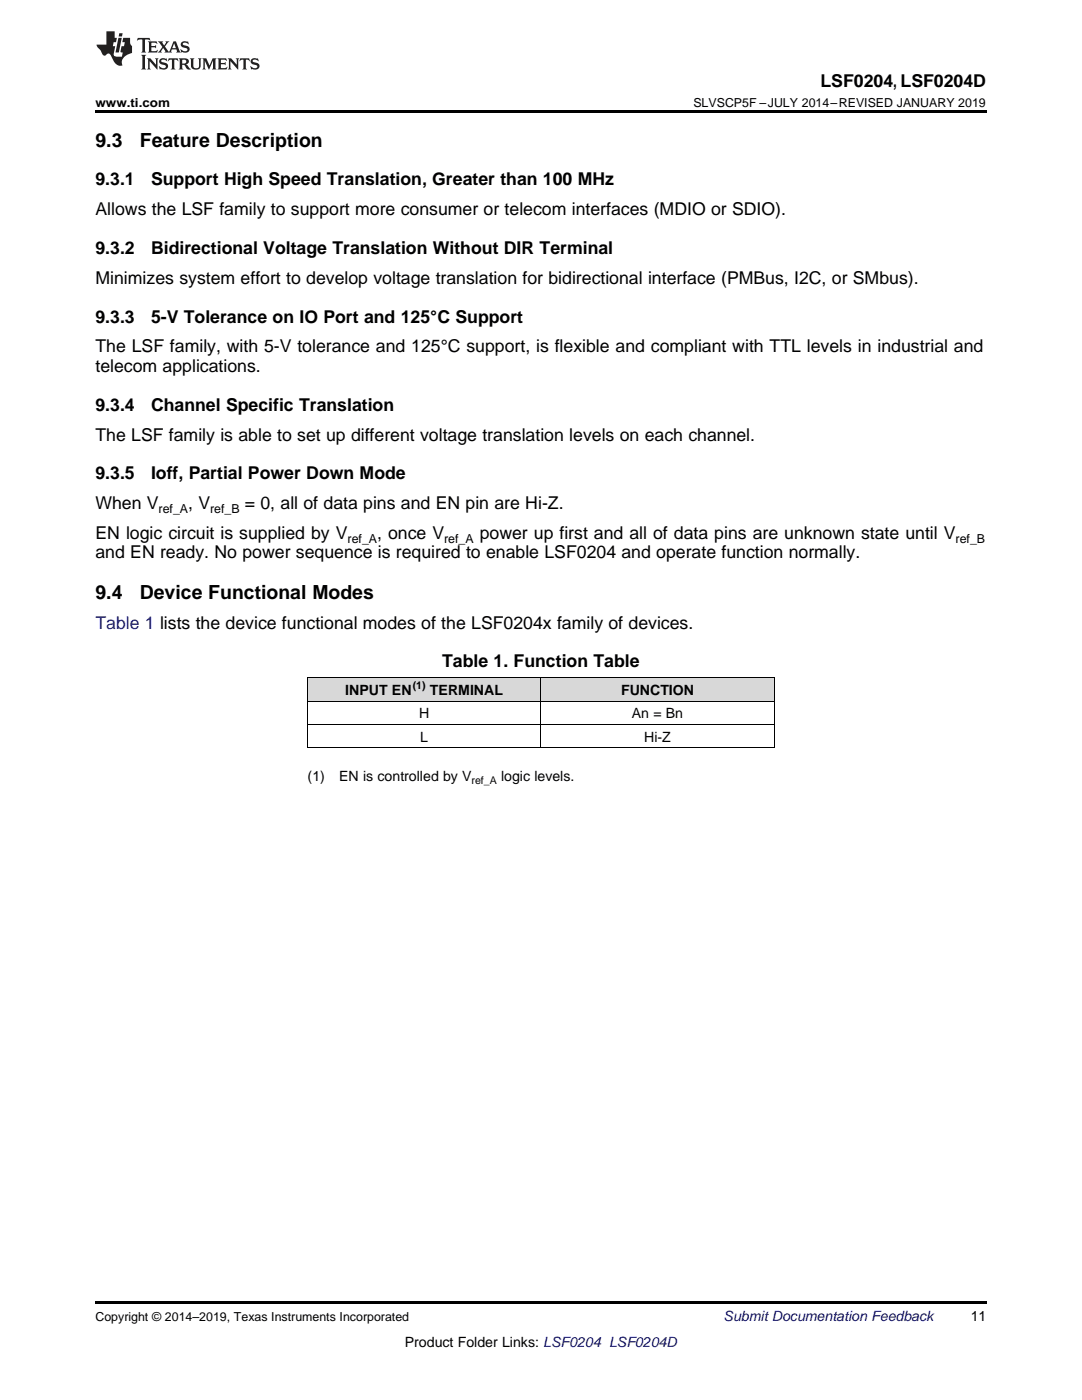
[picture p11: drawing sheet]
<svg xmlns="http://www.w3.org/2000/svg" width="216mm" height="279mm" viewBox="0 0 216 279" stroke-linecap="round" stroke-linejoin="round" font-family="sans-serif">
<defs><g id="words">
<g font-size="3.9">
<text x="19" y="29.3">9.3</text>
<text x="27.9" y="29.3">Feature Description</text>
<text x="19" y="119.5">9.4</text>
<text x="27.9" y="119.5">Device Functional Modes</text>
</g>
<g font-size="3.5">
<text x="163.7" y="17.3">LSF0204, LSF0204D</text>
<text x="19" y="37">9.3.1</text>
<text x="30.1" y="37">Support High Speed Translation, Greater than 100 MHz</text>
<text x="19" y="43">Allows the LSF family to support more consumer or telecom interfaces (MDIO or SDIO).</text>
<text x="19" y="50.7">9.3.2</text>
<text x="30.1" y="50.7">Bidirectional Voltage Translation Without DIR Terminal</text>
<text x="19" y="56.7">Minimizes system effort to develop voltage translation for bidirectional interface (PMBus, I2C, or SMbus).</text>
<text x="19" y="64.4">9.3.3</text>
<text x="30.1" y="64.4">5-V Tolerance on IO Port and 125°C Support</text>
<text x="19" y="70.3">The LSF family, with 5-V tolerance and 125°C support, is flexible and compliant with TTL levels in industrial and</text>
<text x="19" y="74.2">telecom applications.</text>
<text x="19" y="82">9.3.4</text>
<text x="30.1" y="82">Channel Specific Translation</text>
<text x="19" y="87.9">The LSF family is able to set up different voltage translation levels on each channel.</text>
<text x="19" y="95.6">9.3.5</text>
<text x="30.1" y="95.6">Ioff, Partial Power Down Mode</text>
<text x="19" y="101.6">When V</text>
<text x="37.5" y="101.6">, V</text>
<text x="48.9" y="101.6">= 0, all of data pins and EN pin are Hi-Z.</text>
<text x="19" y="107.6">EN logic circuit is supplied by V</text>
<text x="75.3" y="107.6">, once V</text>
<text x="95.7" y="107.6">power up first and all of data pins are unknown state until V</text>
<text x="19" y="111.4">and EN ready. No power sequence is required to enable LSF0204 and operate function normally.</text>
<text x="88.2" y="133.2">Table 1. Function Table</text>
</g>
<text font-size="3.5" fill="#00f" x="19" y="125.5">Table 1 lists the device functional modes of the LSF0204x family of devices.</text>
<g font-size="2.8">
<text x="68.9" y="138.7">INPUT EN</text>
<text x="83.6" y="143.4">H</text>
<text x="85.8" y="138.7">TERMINAL</text>
<text x="123.9" y="138.7">FUNCTION</text>
<text x="126.1" y="143.4">An = Bn</text>
<text x="83.9" y="148">L</text>
<text x="128.6" y="148">Hi-Z</text>
<text x="61.4" y="156">(1)</text>
<text x="67.7" y="156">EN is controlled by V</text>
<text x="100" y="156">logic levels.</text>
<text x="193.7" y="263.6">11</text>
<text x="80.8" y="268.9">Product Folder Links: LSF0204 LSF0204D</text>
</g>
<text font-size="2.8" fill="#0000c8" x="144.4" y="263.6">Submit Documentation Feedback</text>
<g font-size="2.5">
<text x="19" y="21.4">www.ti.com</text>
<text x="138.4" y="21.4">SLVSCP5F –JULY 2014–REVISED JANUARY 2019</text>
<text x="31.6" y="102.3">ref_A</text>
<text x="41.9" y="102.3">ref_B</text>
<text x="69.4" y="108.3">ref_A</text>
<text x="88.6" y="108.3">ref_A</text>
<text x="190.7" y="108.3">ref_B</text>
<text x="19" y="263.6">Copyright © 2014–2019, Texas Instruments Incorporated</text>
</g>
<g font-size="2.1">
<text x="82.4" y="137.6">(1)</text>
<text x="94.1" y="156.5">ref_A</text>
</g>
</g></defs>
<g fill="#d8d8d8">
<path d="M61.4 135.3h46.5v4.7h-46.5z"/>
<path d="M107.9 135.3h46.6v4.7h-46.6z"/>
</g>
<path d="M19 22h177.8v.5h-177.8zM61.4 149.3h.1zM154.4 149.3h.1zM19 259.7h177.8v.5h-177.8z" fill="#000"/>
<path d="M61.4 139.9h93.1M61.4 135.3h93.1M61.4 135.3v14M107.9 135.3v14M154.5 135.3v14M61.4 149.2h93.1M61.4 144.6h93.1" fill="none" stroke="#000" stroke-width=".2"/>
<g fill="#231f20">
<path d="M27.5 7.6l-.1 .5 .4-.2h.6v.1v2.1l-.2 .4h1l-.3-.4v-2.1l.1-.1h.5l.5 .2-.2-.5zM29.5 8.3l.2 .3v1.5l-.2 .4h1.8l.2-.6a1.04 1.04 0 0 1-1.3 .2v-.7h.6l.3 .2v-.6l-.3 .2h-.6v-.6l.8-.1 .4 .3-.2-.5zM31.5 8.3l.9 1.1-.9 1.1h.8l-.2-.2 .5-.7 .4 .7-.2 .2h1.5l-.1-.2 .1-.4h.9l.1 .4-.2 .2h1l-.3-.3-.7-1.9h-.5l-.9 2-.8-1 .9-1h-.8l.1 .3-.3 .5-.4-.6 .2-.2zM34.7 8.6l.4 1h-.7zM36.3 8.4a.63 .63 0 0 0-.2 .7 .63 .63 0 0 0 .6 .4l.6 .2 .1 .2a.75 .75 0 0 1-.7 .4 .75 .75 0 0 1-.6-.5l.1 .7 .1-.1a1.11 1.11 0 0 0 1.5-.6 1.13 1.13 0 0 0-1.2-.8l-.1-.4a1.04 1.04 0 0 1 1.2 .2l-.2-.5-.1 .1-.5-.2zM28.2 10.9l.2 .4v2.2l-.2 .4h1l-.3-.4v-2.2l.3-.4zM29.3 11.6l.3 .4v1.5l-.3 .4h.8l-.2-.4v-1.3l1.5 1.7v-1.9l.2-.4h-.7l.2 .4v.9l-1.1-1.3zM32 11.8a.62 .62 0 0 0-.2 .7 .62 .62 0 0 0 .6 .4l.6 .1 .1 .3a.76 .76 0 0 1-.7 .3 .76 .76 0 0 1-.6-.4l.1 .7 .1-.1a1.11 1.11 0 0 0 1.5-.6 1.13 1.13 0 0 0-1.2-.8l-.1-.4a1.04 1.04 0 0 1 1.2 .2l-.2-.6-.1 .1-.5-.1zM33.7 11.6l-.2 .6a.61 .61 0 0 1 .8-.3v1.6l-.2 .4h.9l-.2-.4v-1.6a.63 .63 0 0 1 .8 .3l-.2-.6zM35.6 11.6l.3 .4v1.5l-.3 .4h1l-.2-.2v-.8l.5 .2a.76 .76 0 0 0 1.2 .7l-1-1a.58 .58 0 0 0 .6-.5 .58 .58 0 0 0-.5-.6zM36.4 11.9h.1a.45 .45 0 0 1 .5 .1 .45 .45 0 0 1 .1 .5l-.7 .2zM37.9 11.6l.2 .2a2.17 2.17 0 0 0 .3 1.9 .99 .99 0 0 0 1.6-.6v-1.1l.2-.4h-.7l.2 .2a1.92 1.92 0 0 1-.2 1.8 .6 .6 0 0 1-.9-.5v-1.1l.2-.4zM40.4 11.6l.2 .4v1.5l-.2 .4h.7l-.2-.4v-1.4l.8 1.8 .8-1.8v1.4l-.2 .4h.9l-.2-.4v-1.5l.2-.4h-.8l-.6 1.5-.6-1.5zM43.4 11.6l.2 .4v1.5l-.2 .4h1.8l.2-.6a1.04 1.04 0 0 1-1.3 .1v-.6h.5l.4 .2v-.6l-.4 .2h-.5v-.7h.8l.3 .3-.1-.6zM45.5 11.6l.2 .4v1.5l-.2 .4h.7l-.2-.4v-1.3l1.5 1.7v-1.9l.2-.4h-.7l.2 .4v.9l-1.1-1.3zM47.9 11.6l-.1 .6a.61 .61 0 0 1 .8-.3v1.6l-.3 .4h1l-.3-.4 .1-1.6a.63 .63 0 0 1 .7 .3l-.1-.6zM50.2 11.8a.62 .62 0 0 0-.2 .7 .62 .62 0 0 0 .6 .4l.6 .1 .2 .3a.76 .76 0 0 1-.8 .3 .76 .76 0 0 1-.6-.4l.1 .7 .2-.1a1.11 1.11 0 0 0 1.5-.6 1.13 1.13 0 0 0-1.3-.8l-.1-.4a1.04 1.04 0 0 1 1.2 .2l-.1-.6-.2 .1-.5-.1z"/>
<path d="M21.2 6.3v2.6h-1.9l.1 .4 .7 .9a.91 .91 0 0 0 1 .8 .56 .56 0 0 1 .5-.3 .56 .56 0 0 1 .5 .3l.4 .8a1.53 1.53 0 0 0 1.9 1.2 1.54 1.54 0 0 1 1-2.1l.9-.3v-1.4a1.52 1.52 0 0 1-.3-1.6h-1.4l-.2 .8h.5l-.2 .8h-.4l-.2 1v.2l.4 .1-.2 .8a1.93 1.93 0 0 1-1.6-.3l.3-1.8h-.5l.2-.8h.4l.2-.8h-.4v-1.3zM23.6 7.6l-.6 2.9h.7l.6-2.9zM23.8 6.6l-.1 .7h.6l.2-.7z"/>
</g>
<use href="#words"/>
</svg>
